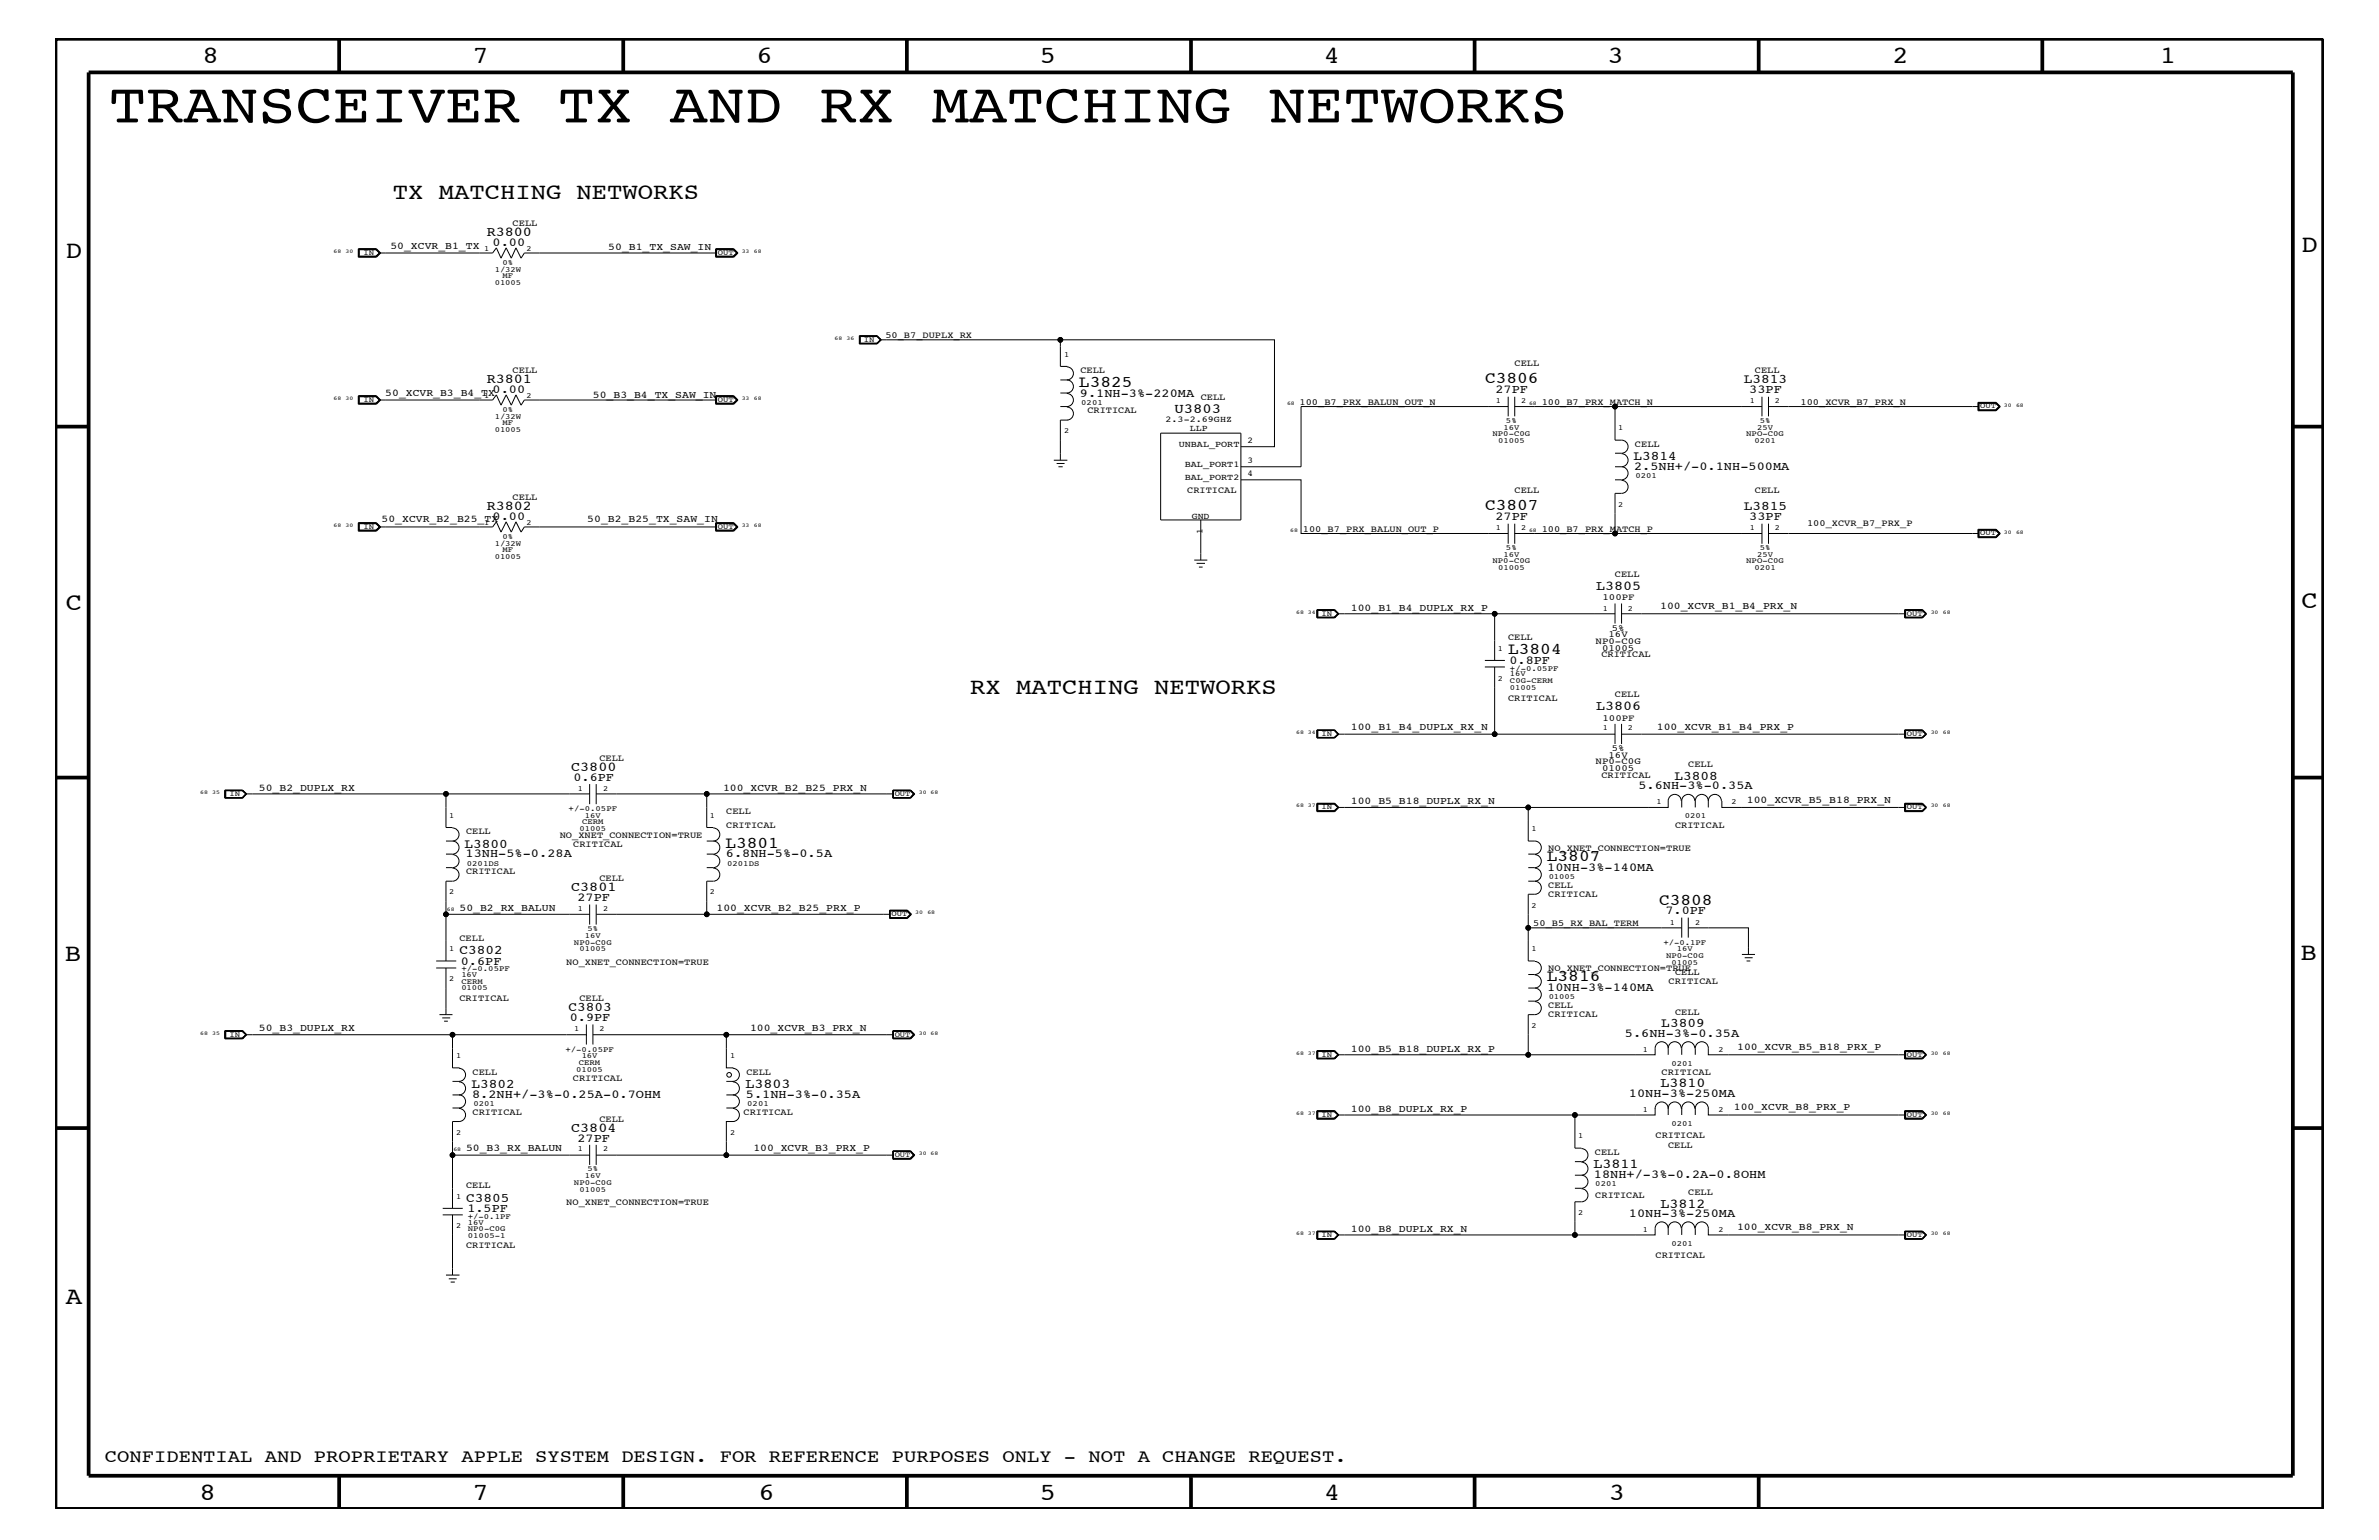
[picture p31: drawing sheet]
<svg xmlns="http://www.w3.org/2000/svg" width="432mm" height="279mm" viewBox="0 0 432 279" stroke-linecap="round" stroke-linejoin="round" font-family="sans-serif">
<defs><g id="words">
<text font-size="10.2" x="19.7" y="22.2">TRANSCEIVER TX AND RX MATCHING NETWORKS</text>
<g font-size="4.5">
<text x="36.7" y="11.5">8</text>
<text x="85.8" y="11.5">7</text>
<text x="137.3" y="11.5">6</text>
<text x="188.7" y="11.5">5</text>
<text x="240.3" y="11.5">4</text>
<text x="291.8" y="11.5">3</text>
<text x="343.5" y="11.5">2</text>
<text x="392" y="11.5">1</text>
<text x="11.9" y="46.8">D</text>
<text x="417.8" y="45.7">D</text>
<text x="11.9" y="110.6">C</text>
<text x="417.7" y="110.4">C</text>
<text x="11.8" y="174.3">B</text>
<text x="417.6" y="174.2">B</text>
<text x="11.9" y="236.7">A</text>
<text x="36.2" y="272.1">8</text>
<text x="85.8" y="272.1">7</text>
<text x="137.7" y="272.1">6</text>
<text x="188.7" y="272.1">5</text>
<text x="240.4" y="272.1">4</text>
<text x="292" y="272.1">3</text>
</g>
<g font-size="4.1">
<text x="71.3" y="36.2">TX MATCHING NETWORKS</text>
<text x="176.1" y="125.9">RX MATCHING NETWORKS</text>
</g>
<text font-size="3.3" x="19" y="265.2">CONFIDENTIAL AND PROPRIETARY APPLE SYSTEM DESIGN. FOR REFERENCE PURPOSES ONLY - NOT A CHANGE REQUEST.</text>
<g font-size="3">
<text x="195.8" y="70.1">L3825</text>
<text x="269.5" y="69.5">C3806</text>
<text x="269.5" y="92.6">C3807</text>
<text x="273.7" y="118.6">L3804</text>
<text x="131.7" y="153.8">L3801</text>
<text x="280.8" y="156.2">L3807</text>
<text x="301.1" y="164.1">C3808</text>
<text x="280.8" y="178">L3816</text>
</g>
<g font-size="2.5">
<text x="88.3" y="42.9">R3800</text>
<text x="88.3" y="69.5">R3801</text>
<text x="213.2" y="74.9">U3803</text>
<text x="88.3" y="92.6">R3802</text>
<text x="289.7" y="107.1">L3805</text>
<text x="289.7" y="128.9">L3806</text>
<text x="103.7" y="139.8">C3800</text>
<text x="103.7" y="161.7">C3801</text>
<text x="135.3" y="197.4">L3803</text>
<text x="301.4" y="197.3">L3810</text>
<text x="103.7" y="205.3">C3804</text>
<text x="289.2" y="211.9">L3811</text>
<text x="301.4" y="219.1">L3812</text>
</g>
<g font-size="2.4">
<text x="316.5" y="69.5">L3813</text>
<text x="296.5" y="83.5">L3814</text>
<text x="316.5" y="92.6">L3815</text>
<text x="303.9" y="141.5">L3808</text>
<text x="84.3" y="153.8">L3800</text>
<text x="83.4" y="173.2">C3802</text>
<text x="103.2" y="183.5">C3803</text>
<text x="301.5" y="186.4">L3809</text>
<text x="85.6" y="197.4">L3802</text>
<text x="84.6" y="218">C3805</text>
</g>
<g font-size="2.2">
<text x="89.4" y="44.6">0.00</text>
<text x="89.4" y="71.2">0.00</text>
<text x="196" y="72">9.1NH-3%-220MA</text>
<text x="271.4" y="71.3">27PF</text>
<text x="317.5" y="71.3">33PF</text>
<text x="296.6" y="85.3">2.5NH+/-0.1NH-500MA</text>
<text x="89.4" y="94.3">0.00</text>
<text x="271.4" y="94.3">27PF</text>
<text x="317.5" y="94.3">33PF</text>
<text x="274" y="120.4">0.8PF</text>
<text x="104.1" y="141.7">0.6PF</text>
<text x="297.4" y="143.2">5.6NH-3%-0.35A</text>
<text x="84.5" y="155.6">13NH-5%-0.28A</text>
<text x="131.7" y="155.6">6.8NH-5%-0.5A</text>
<text x="280.8" y="158">10NH-3%-140MA</text>
<text x="104.8" y="163.5">27PF</text>
<text x="302.3" y="165.9">7.0PF</text>
<text x="83.7" y="175">0.6PF</text>
<text x="280.8" y="179.9">10NH-3%-140MA</text>
<text x="103.4" y="185.3">0.9PF</text>
<text x="294.9" y="188.1">5.6NH-3%-0.35A</text>
<text x="85.7" y="199.2">8.2NH+/-3%-0.25A-0.7OHM</text>
<text x="135.4" y="199.2">5.1NH-3%-0.35A</text>
<text x="295.7" y="199">10NH-3%-250MA</text>
<text x="104.8" y="207.1">27PF</text>
<text x="289.3" y="213.8">18NH+/-3%-0.2A-0.8OHM</text>
<text x="84.8" y="219.8">1.5PF</text>
<text x="295.7" y="220.8">10NH-3%-250MA</text>
</g>
<g font-size="1.9">
<text x="70.9" y="45.2">50_XCVR_B1_TX</text>
<text x="110.4" y="45.4">50_B1_TX_SAW_IN</text>
<text x="69.9" y="71.9">50_XCVR_B3_B4_TX</text>
<text x="107.6" y="72.2">50_B3_B4_TX_SAW_IN</text>
<text x="69.3" y="94.8">50_XCVR_B2_B25_TX</text>
<text x="106.6" y="94.7">50_B2_B25_TX_SAW_IN</text>
<text x="245.2" y="110.8">100_B1_B4_DUPLX_RX_P</text>
<text x="301.3" y="110.5">100_XCVR_B1_B4_PRX_N</text>
<text x="245.2" y="132.5">100_B1_B4_DUPLX_RX_N</text>
<text x="300.7" y="132.4">100_XCVR_B1_B4_PRX_P</text>
<text x="47" y="143.5">50_B2_DUPLX_RX</text>
<text x="131.2" y="143.5">100_XCVR_B2_B25_PRX_N</text>
<text x="245.2" y="145.9">100_B5_B18_DUPLX_RX_N</text>
<text x="317.1" y="145.7">100_XCVR_B5_B18_PRX_N</text>
<text x="83.4" y="165.3">50_B2_RX_BALUN</text>
<text x="130" y="165.3">100_XCVR_B2_B25_PRX_P</text>
<text x="47" y="187.1">50_B3_DUPLX_RX</text>
<text x="136.1" y="187.1">100_XCVR_B3_PRX_N</text>
<text x="245.2" y="190.8">100_B5_B18_DUPLX_RX_P</text>
<text x="315.3" y="190.5">100_XCVR_B5_B18_PRX_P</text>
<text x="245.2" y="201.7">100_B8_DUPLX_RX_P</text>
<text x="314.7" y="201.4">100_XCVR_B8_PRX_P</text>
<text x="84.6" y="208.9">50_B3_RX_BALUN</text>
<text x="136.7" y="208.9">100_XCVR_B3_PRX_P</text>
<text x="245.2" y="223.5">100_B8_DUPLX_RX_N</text>
<text x="315.3" y="223.2">100_XCVR_B8_PRX_N</text>
</g>
<g font-size="1.7">
<text x="93" y="41">CELL</text>
<text x="160.7" y="61.4">50_B7_DUPLX_RX</text>
<text x="93" y="67.7">CELL</text>
<text x="196.1" y="67.7">CELL</text>
<text x="274.9" y="66.5">CELL</text>
<text x="318.5" y="67.7">CELL</text>
<text x="197.4" y="75">CRITICAL</text>
<text x="217.9" y="72.6">CELL</text>
<text x="235.9" y="73.5">100_B7_PRX_BALUN_OUT_N</text>
<text x="279.8" y="73.5">100_B7_PRX_MATCH_N</text>
<text x="326.8" y="73.5">100_XCVR_B7_PRX_N</text>
<text x="296.8" y="81.1">CELL</text>
<text x="215.5" y="89.5">CRITICAL</text>
<text x="274.9" y="89.5">CELL</text>
<text x="318.5" y="89.5">CELL</text>
<text x="93" y="90.7">CELL</text>
<text x="328" y="95.4">100_XCVR_B7_PRX_P</text>
<text x="236.5" y="96.5">100_B7_PRX_BALUN_OUT_P</text>
<text x="279.8" y="96.5">100_B7_PRX_MATCH_P</text>
<text x="293.1" y="104.7">CELL</text>
<text x="290.9" y="108.9">100PF</text>
<text x="273.7" y="116.2">CELL</text>
<text x="289.6" y="116.8">NP0-C0G</text>
<text x="290.7" y="119.2">CRITICAL</text>
<text x="290.8" y="118.1">01005</text>
<text x="292" y="115.6">16V</text>
<text x="292.6" y="114.4">5%</text>
<text x="273.7" y="127.1">CRITICAL</text>
<text x="290.9" y="130.8">100PF</text>
<text x="293.1" y="126.5">CELL</text>
<text x="292" y="137.4">16V</text>
<text x="292.6" y="136.2">5%</text>
<text x="108.8" y="138">CELL</text>
<text x="289.6" y="138.6">NP0-C0G</text>
<text x="290.7" y="141.1">CRITICAL</text>
<text x="290.8" y="139.8">01005</text>
<text x="306.4" y="139.2">CELL</text>
<text x="131.8" y="147.7">CELL</text>
<text x="84.6" y="151.3">CELL</text>
<text x="101.6" y="152">NO_XNET_CONNECTION=TRUE</text>
<text x="104.1" y="153.7">CRITICAL</text>
<text x="131.8" y="150.1">CRITICAL</text>
<text x="281" y="154.4">NO_XNET_CONNECTION=TRUE</text>
<text x="304" y="150.1">CRITICAL</text>
<text x="84.6" y="158.6">CRITICAL</text>
<text x="108.8" y="159.9">CELL</text>
<text x="281" y="161.1">CELL</text>
<text x="281" y="162.8">CRITICAL</text>
<text x="83.4" y="170.7">CELL</text>
<text x="278.3" y="168.1">50_B5_RX_BAL_TERM</text>
<text x="102.8" y="175">NO_XNET_CONNECTION=TRUE</text>
<text x="281" y="176.2">NO_XNET_CONNECTION=TRUE</text>
<text x="302.9" y="178.5">CRITICAL</text>
<text x="304" y="176.8">CELL</text>
<text x="83.4" y="181.6">CRITICAL</text>
<text x="105.2" y="181.6">CELL</text>
<text x="281" y="182.9">CELL</text>
<text x="281" y="184.6">CRITICAL</text>
<text x="304" y="184.1">CELL</text>
<text x="85.8" y="195">CELL</text>
<text x="104" y="196.2">CRITICAL</text>
<text x="135.5" y="195">CELL</text>
<text x="301.6" y="195">CRITICAL</text>
<text x="85.8" y="202.3">CRITICAL</text>
<text x="108.8" y="203.5">CELL</text>
<text x="135" y="202.2">CRITICAL</text>
<text x="289.5" y="209.6">CELL</text>
<text x="300.5" y="206.4">CRITICAL</text>
<text x="302.8" y="208.3">CELL</text>
<text x="84.6" y="215.6">CELL</text>
<text x="102.8" y="218.6">NO_XNET_CONNECTION=TRUE</text>
<text x="289.6" y="217.4">CRITICAL</text>
<text x="306.4" y="216.9">CELL</text>
<text x="84.6" y="226.5">CRITICAL</text>
<text x="300.5" y="228.2">CRITICAL</text>
</g>
<g font-size="1.6">
<text x="211.5" y="76.6">2.3-2.69GHZ</text>
<text x="214" y="81.1">UNBAL_PORT</text>
<text x="216" y="78.2">LLP</text>
<text x="226.4" y="83.9">3</text>
<text x="226.4" y="80.3">2</text>
<text x="215.1" y="87.1">BAL_PORT2</text>
<text x="215.1" y="84.7">BAL_PORT1</text>
<text x="226.4" y="86.4">4</text>
<text x="216.3" y="94.2">GND</text>
<text x="218.3" y="96.9" transform="rotate(-90 218.3 96.9)">1</text>
</g>
<g font-size="1.4">
<text x="66" y="46.3">IN</text>
<text x="87.9" y="45.5">1</text>
<text x="95.6" y="45.5">2</text>
<text x="130.3" y="46.3">OUT</text>
<text x="89.8" y="49.3">1/32W</text>
<text x="89.8" y="51.7">01005</text>
<text x="91.2" y="48">0%</text>
<text x="91.2" y="50.5">MF</text>
<text x="156.8" y="62">IN</text>
<text x="193.1" y="64.7">1</text>
<text x="66" y="72.9">IN</text>
<text x="87.9" y="72.2">1</text>
<text x="89.8" y="76">1/32W</text>
<text x="91.2" y="74.7">0%</text>
<text x="91.2" y="77.2">MF</text>
<text x="95.6" y="72.2">2</text>
<text x="130.3" y="72.9">OUT</text>
<text x="196.3" y="73.4">0201</text>
<text x="271.5" y="73.2">1</text>
<text x="273.3" y="76.8">5%</text>
<text x="276.1" y="73.2">2</text>
<text x="317.6" y="73.2">1</text>
<text x="319.4" y="76.8">5%</text>
<text x="322.2" y="73.2">2</text>
<text x="359.4" y="74.1">OUT</text>
<text x="89.8" y="78.3">01005</text>
<text x="193.1" y="78.6">2</text>
<text x="270.9" y="79.2">NP0-C0G</text>
<text x="271.9" y="80.5">01005</text>
<text x="272.9" y="78">16V</text>
<text x="293.7" y="78">1</text>
<text x="316.9" y="79.2">NPO-C0G</text>
<text x="318.4" y="80.5">0201</text>
<text x="318.9" y="78">25V</text>
<text x="296.8" y="86.7">0201</text>
<text x="66" y="96">IN</text>
<text x="87.9" y="95.2">1</text>
<text x="95.6" y="95.2">2</text>
<text x="130.3" y="96">OUT</text>
<text x="293.7" y="92">2</text>
<text x="89.8" y="99">1/32W</text>
<text x="89.8" y="101.4">01005</text>
<text x="91.2" y="97.7">0%</text>
<text x="91.2" y="100.2">MF</text>
<text x="271.5" y="96.2">1</text>
<text x="272.9" y="101">16V</text>
<text x="273.3" y="99.9">5%</text>
<text x="276.1" y="96.2">2</text>
<text x="317.6" y="96.2">1</text>
<text x="318.9" y="101">25V</text>
<text x="319.4" y="99.9">5%</text>
<text x="322.2" y="96.2">2</text>
<text x="359.4" y="97.1">OUT</text>
<text x="270.9" y="102.2">NP0-C0G</text>
<text x="271.9" y="103.5">01005</text>
<text x="316.9" y="102.2">NPO-C0G</text>
<text x="318.4" y="103.5">0201</text>
<text x="239.9" y="111.7">IN</text>
<text x="290.9" y="110.8">1</text>
<text x="295.5" y="110.8">2</text>
<text x="346.1" y="111.7">OUT</text>
<text x="271.9" y="118.1">1</text>
<text x="271.9" y="123.5">2</text>
<text x="274.1" y="122.7">16V</text>
<text x="274.1" y="125.2">01005</text>
<text x="274.1" y="124">C0G-CERM</text>
<text x="274.1" y="121.7">+/-0.05PF</text>
<text x="239.9" y="133.5">IN</text>
<text x="290.9" y="132.5">1</text>
<text x="295.5" y="132.5">2</text>
<text x="346.1" y="133.5">OUT</text>
<text x="104.9" y="143.5">1</text>
<text x="109.5" y="143.5">2</text>
<text x="41.7" y="144.5">IN</text>
<text x="81.5" y="148.4">1</text>
<text x="103.2" y="147.1">+/-0.05PF</text>
<text x="105.7" y="149.5">CERM</text>
<text x="106.2" y="148.4">16V</text>
<text x="128.9" y="148.4">1</text>
<text x="162.4" y="144.5">OUT</text>
<text x="239.9" y="146.8">IN</text>
<text x="300.7" y="145.9">1</text>
<text x="305.8" y="148.4">0201</text>
<text x="314.3" y="145.9">2</text>
<text x="346.1" y="146.8">OUT</text>
<text x="105.2" y="150.7">01005</text>
<text x="278" y="150.7">1</text>
<text x="84.8" y="157.1">0201DS</text>
<text x="132" y="157.1">0201DS</text>
<text x="281.1" y="159.5">01005</text>
<text x="81.5" y="162.2">2</text>
<text x="104.9" y="165.3">1</text>
<text x="109.5" y="165.3">2</text>
<text x="128.9" y="162.2">2</text>
<text x="161.8" y="166.2">OUT</text>
<text x="278" y="164.7">2</text>
<text x="303.1" y="167.8">1</text>
<text x="307.7" y="167.8">2</text>
<text x="81.5" y="172.6">1</text>
<text x="104.2" y="171.4">NP0-C0G</text>
<text x="105.2" y="172.6">01005</text>
<text x="106.2" y="170.1">16V</text>
<text x="106.6" y="168.9">5%</text>
<text x="278" y="172.6">1</text>
<text x="301.9" y="171.4">+/-0.1PF</text>
<text x="302.4" y="173.8">NP0-C0G</text>
<text x="304.4" y="172.6">16V</text>
<text x="81.5" y="178">2</text>
<text x="83.7" y="179.7">01005</text>
<text x="83.7" y="177.3">16V</text>
<text x="83.7" y="178.5">CERM</text>
<text x="83.7" y="176.2">+/-0.05PF</text>
<text x="303.4" y="175">01005</text>
<text x="281.1" y="181.3">01005</text>
<text x="41.7" y="188.1">IN</text>
<text x="82.8" y="192">1</text>
<text x="102.6" y="190.8">+/-0.05PF</text>
<text x="104.2" y="187.1">1</text>
<text x="105.6" y="192">16V</text>
<text x="108.8" y="187.1">2</text>
<text x="132.5" y="192">1</text>
<text x="162.4" y="188.1">OUT</text>
<text x="239.9" y="191.7">IN</text>
<text x="278" y="186.5">2</text>
<text x="298.2" y="190.8">1</text>
<text x="311.9" y="190.8">2</text>
<text x="346.1" y="191.7">OUT</text>
<text x="104.6" y="194.4">01005</text>
<text x="105.1" y="193.2">CERM</text>
<text x="303.4" y="193.3">0201</text>
<text x="85.9" y="200.7">0201</text>
<text x="135.6" y="200.7">0201</text>
<text x="239.9" y="202.6">IN</text>
<text x="298.2" y="201.7">1</text>
<text x="311.9" y="201.7">2</text>
<text x="346.1" y="202.6">OUT</text>
<text x="82.8" y="205.9">2</text>
<text x="104.9" y="208.9">1</text>
<text x="109.5" y="208.9">2</text>
<text x="132.5" y="205.9">2</text>
<text x="162.4" y="209.9">OUT</text>
<text x="286.4" y="206.5">1</text>
<text x="303.4" y="204.2">0201</text>
<text x="104.2" y="215">NP0-C0G</text>
<text x="106.2" y="213.8">16V</text>
<text x="106.6" y="212.5">5%</text>
<text x="289.6" y="215.3">0201</text>
<text x="82.8" y="217.5">1</text>
<text x="84.9" y="221.1">+/-0.1PF</text>
<text x="105.2" y="216.2">01005</text>
<text x="286.4" y="220.4">2</text>
<text x="82.8" y="222.9">2</text>
<text x="84.9" y="222.2">16V</text>
<text x="84.9" y="223.4">NP0-C0G</text>
<text x="84.9" y="224.6">01005-1</text>
<text x="239.9" y="224.5">IN</text>
<text x="298.2" y="223.5">1</text>
<text x="303.4" y="226">0201</text>
<text x="311.9" y="223.5">2</text>
<text x="346.1" y="224.5">OUT</text>
</g>
<g font-size="1">
<text x="60.5" y="45.9">68</text>
<text x="62.7" y="45.9">30</text>
<text x="134.6" y="45.9">33</text>
<text x="136.8" y="45.9">68</text>
<text x="151.5" y="61.7">68</text>
<text x="153.7" y="61.7">36</text>
<text x="60.5" y="72.6">68</text>
<text x="62.7" y="72.6">30</text>
<text x="134.6" y="72.6">33</text>
<text x="136.8" y="72.6">68</text>
<text x="233.6" y="73.5">68</text>
<text x="277.5" y="73.5">68</text>
<text x="363.7" y="73.8">30</text>
<text x="365.9" y="73.8">68</text>
<text x="60.5" y="95.6">68</text>
<text x="62.7" y="95.6">30</text>
<text x="134.6" y="95.6">33</text>
<text x="136.8" y="95.6">68</text>
<text x="234.2" y="96.5">68</text>
<text x="277.5" y="96.5">68</text>
<text x="363.7" y="96.8">30</text>
<text x="365.9" y="96.8">68</text>
<text x="235.3" y="111.4">68 34</text>
<text x="350.4" y="111.4">30</text>
<text x="352.6" y="111.4">68</text>
<text x="235.3" y="133.2">68 34</text>
<text x="350.4" y="133.2">30</text>
<text x="352.6" y="133.2">68</text>
<text x="36.3" y="144">68</text>
<text x="38.5" y="144">35</text>
<text x="166.8" y="144">30 68</text>
<text x="235.3" y="146.5">68 37</text>
<text x="350.4" y="146.5">30</text>
<text x="352.6" y="146.5">68</text>
<text x="81.1" y="165.3">68</text>
<text x="166.1" y="165.9">30</text>
<text x="168.3" y="165.9">68</text>
<text x="36.3" y="187.7">68</text>
<text x="38.5" y="187.7">35</text>
<text x="166.8" y="187.7">30 68</text>
<text x="235.3" y="191.4">68 37</text>
<text x="350.4" y="191.4">30</text>
<text x="352.6" y="191.4">68</text>
<text x="235.3" y="202.3">68 37</text>
<text x="350.4" y="202.3">30</text>
<text x="352.6" y="202.3">68</text>
<text x="82.3" y="208.9">68</text>
<text x="166.8" y="209.6">30 68</text>
<text x="235.3" y="224.1">68 37</text>
<text x="350.4" y="224.1">30</text>
<text x="352.6" y="224.1">68</text>
</g>
</g></defs>
<g fill="none" stroke="#000" stroke-width=".18">
<path d="M65 45.1h3.3l.8 .8-.8 .8h-3.3zM65.1 45.1v1.5h3.1l.8-.7-.8-.8M65.1 46.5h3.1M65.1 45.2h3.1l.7 .7-.7 .6M68.8 45.9h20.6l.7-.9 .8 1.8 1-1.8 .9 1.8 .8-1.8 1 1.8 .6-.9h34.9M68.8 45.9l-.6-.6h-3v1.2M68.8 45.9l-.6 .6M129.9 45.1h3.3l.8 .8-.8 .8h-3.3zM130 45.2h3.1l.7 .7-.7 .6M130 46.5h3.1M130 45.1v1.5h3.1l.8-.7-.8-.8M130.1 46.5v-1.2h3l.6 .6-.6 .6"/>
<path d="M65 71.8h3.3l.8 .8-.8 .7h-3.3zM65.1 73.2h3.1M65.1 71.9h3.1l.7 .7-.7 .6M68.2 71.8l.8 .8-.8 .7h-3.1v-1.5M68.8 72.6h20.6l.7-1 .8 1.9 1-1.9 .9 1.9 .8-1.9 1 1.9 .6-.9h34.9M68.8 72.6l-.6-.6h-3v1.2M68.8 72.6l-.6 .6M129.9 71.8h3.3l.8 .8-.8 .7h-3.3zM130 71.9h3.1l.7 .7-.7 .6M130 73.2h3.1M133.1 71.8l.8 .8-.8 .7h-3.1v-1.5M133.1 73.2l.6-.6-.6-.6h-3v1.2"/>
<path d="M156 60.9h3.2l.7 .8-.7 .7h-3.2zM156.1 61.1h3.1l.6 .6-.6 .5h-3.1zM159.2 61l.7 .7M159.2 61l.7 .7-.7 .6M159.2 61h-3.1v1.3h3.1M159.8 61.7h32.7M159.9 61.7l-.7 .6M192.5 68.9h1.2M192.5 71.3h1.2M192.5 73.8h1.2M193.6 71.4a1.19 1.19 0 0 1 1.2 1.2 1.19 1.19 0 0 1-1.1 1.2M193.6 66.6a1.19 1.19 0 0 1 1.2 1.1 1.19 1.19 0 0 1-1.1 1.2 1.19 1.19 0 0 1 1.1 1.2 1.19 1.19 0 0 1-1.1 1.2"/>
<path d="M193.6 73.8a1.19 1.19 0 0 1 1.2 1.2 1.19 1.19 0 0 1-1.1 1.2M193.7 66.5h-1.2v-4.8h38.8v19.3h-6.1M193.7 76.2h-1.2v7.3M210.7 78.6h14.5v15.7h-14.5zM273.7 72v3.5M273.7 73.8h-37.6v10.9h-10.9M274.9 73.8h18.2M274.9 72v3.5M319.8 72v3.5M319.8 73.8h-26.7v6.1h1.2a1.19 1.19 0 0 1 1.2 1.1 1.19 1.19 0 0 1-1.2 1.2M321 73.8h38.2M321 72v3.5"/>
<path d="M359 73h3.3l.8 .8-.8 .7h-3.3zM359.1 73.1h3.2l.7 .7-.7 .6h-3.2zM359.2 73.2h3l.6 .6-.6 .6h-3M359.2 73.1v1.3M362.2 73.1l.7 .7-.7 .6M65 94.8h3.3l.8 .8-.8 .8h-3.3zM65.1 96.2h3.1M65.1 94.9h3.1l.7 .7-.7 .6M68.2 94.8l.8 .8-.8 .7h-3.1v-1.5M68.8 95.6h20.6l.7-.9 .8 1.8 1-1.8 .9 1.8 .8-1.8 1 1.8 .6-.9h34.9M68.8 95.6l-.6-.6h-3v1.2M68.8 95.6l-.6 .6"/>
<path d="M129.9 94.8h3.3l.8 .8-.8 .8h-3.3zM130 94.9h3.1l.7 .7-.7 .6M130 96.2h3.1M133.1 94.8l.8 .8-.8 .7h-3.1v-1.5M133.1 96.2l.6-.6-.6-.6h-3v1.2M191.3 83.5h2.4M191.8 84.1h1.4M192.1 84.7h.8M217.9 94.3v7.3M225.2 87.1h10.9v9.7h37.6M273.7 95v3.7M274.9 96.8h18.2"/>
<path d="M274.9 95v3.7M293.1 84.7h1.2a1.19 1.19 0 0 1 1.2 1.2 1.19 1.19 0 0 1-1.2 1.2M293.1 87.1h1.2M293.1 82.2h1.2M294.3 82.3a1.19 1.19 0 0 1 1.2 1.2 1.19 1.19 0 0 1-1.2 1.2M294.3 87.1a1.19 1.19 0 0 1 1.2 1.2 1.19 1.19 0 0 1-1.2 1.2M294.3 89.5h-1.2v7.3h26.7M319.8 95v3.7M321 96.8h38.2M321 95v3.7M359 96h3.3l.8 .8-.8 .8h-3.3zM359.1 96.1h3.2l.7 .7-.7 .7h-3.2z"/>
<path d="M359.2 96.2h3l.6 .6-.6 .6h-3M359.2 96.1v1.4M362.2 96.1l.7 .7-.7 .7M216.8 101.6h2.3M217.2 102.2h1.5M217.6 102.9h.7M239 110.6h3.2l.8 .8-.8 .7h-3.2zM239 112h3.2M239 110.7h3.2M239.1 110.7v1.3M239.2 110.8h3l.6 .6-.6 .5h-3zM242.2 110.7l.7 .7-.7 .6"/>
<path d="M242.2 110.7l.6 .7M242.8 111.4h28.5M242.8 111.4l-.6 .6M269.5 119.8h3.7M293.1 111.4h-21.8v8.4M293.1 109.5v3.6M294.3 109.5v3.6M294.3 111.4h51.6M345.7 110.6h3.2l.8 .8-.8 .7h-3.2zM345.7 110.7h3.2M345.7 112h3.2M345.8 110.7v1.3"/>
<path d="M345.9 110.8h2.9l.7 .6-.7 .5h-2.9zM348.9 110.7l.7 .7-.7 .6M348.9 110.7l.6 .7M349.5 111.4l-.6 .6M239.1 132.5h3.1l.6 .7-.6 .6h-3.1zM239.2 132.5v1.3M242.2 132.5l.6 .7M242.2 132.4l.8 .8-.8 .7M242.2 132.4l.7 .8-.7 .7M242.2 132.4h-3.2v1.5h3.2M242.8 133.2h50.3M242.8 133.2l-.6 .6"/>
<path d="M269.5 121h3.7M271.3 121v12.2M293.1 131.3v3.7M294.3 131.3v3.7M294.3 133.2h51.6M345.8 132.5h3.1l.6 .7-.6 .6h-3.1zM345.9 132.5v1.3M348.8 132.5l.7 .7M348.9 132.4l.7 .8-.7 .7M348.9 132.4h-3.2v1.5h3.2M348.9 132.4l.8 .8-.8 .7M349.5 133.2l-.7 .6"/>
<path d="M40.9 143.4h3.1l.6 .6-.6 .7h-3.1zM41 143.4v1.3M43.9 143.4l.7 .6M44 143.4l.8 .6-.8 .8M44 143.4l.7 .6-.7 .8M44 143.4h-3.2v1.4h3.2M44.6 144h36.3v6.1h1.2M44.6 144l-.7 .7M80.9 152.6h1.2M80.9 144h26.1M82.1 155a1.19 1.19 0 0 1 1.2 1.2 1.19 1.19 0 0 1-1.1 1.2h-1.3M82.1 150.2a1.19 1.19 0 0 1 1.2 1.2 1.19 1.19 0 0 1-1.1 1.2"/>
<path d="M82.1 152.6a1.19 1.19 0 0 1 1.2 1.2 1.19 1.19 0 0 1-1.1 1.2h-1.3M82.1 157.5a1.19 1.19 0 0 1 1.2 1.2 1.19 1.19 0 0 1-1.1 1.2h-1.3v6M107 142.3v3.6M108.2 144h53.9M108.2 142.3v3.6M128.3 152.6h1.2a1.19 1.19 0 0 1 1.1 1.2 1.19 1.19 0 0 1-1.1 1.2M128.3 155h1.2M128.3 157.4h1.2M128.3 144v6.1h1.2M129.5 155a1.19 1.19 0 0 1 1.1 1.2 1.19 1.19 0 0 1-1.1 1.2M129.5 150.2a1.19 1.19 0 0 1 1.1 1.2 1.19 1.19 0 0 1-1.1 1.2M129.5 157.5a1.19 1.19 0 0 1 1.1 1.2 1.19 1.19 0 0 1-1.1 1.2"/>
<path d="M129.5 159.9h-1.2v6M162.1 143.4h3.2l.6 .6-.6 .7h-3.2zM165.2 143.4l.6 .6-.6 .7M165.3 143.4l.7 .6-.7 .8M165.3 143.4h-3.2v1.4h3.2M239 145.7h3.2l.8 .8-.8 .8h-3.2zM239 147.2h3.2M239 145.8h3.2M239.1 145.8v1.4M239.2 145.9h3l.6 .6-.6 .6h-3zM242.2 145.8l.7 .7-.7 .7M242.2 145.8l.6 .7"/>
<path d="M242.8 146.5h34.6M242.8 146.5l-.6 .7M277.4 159.9h1.2a1.19 1.19 0 0 1 1.2 1.1 1.19 1.19 0 0 1-1.2 1.2M277.4 155h1.2M277.4 157.4h1.2M278.6 157.5a1.19 1.19 0 0 1 1.2 1.2 1.19 1.19 0 0 1-1.2 1.2M278.6 155a1.19 1.19 0 0 1 1.2 1.2 1.19 1.19 0 0 1-1.2 1.2M305.2 145.3a1.19 1.19 0 0 0-1.2-1.2 1.19 1.19 0 0 0-1.2 1.2v1.2h-25.4v6.1h1.2a1.19 1.19 0 0 1 1.2 1.2 1.19 1.19 0 0 1-1.2 1.2M307.6 145.3a1.19 1.19 0 0 0-1.2-1.2 1.19 1.19 0 0 0-1.2 1.2v1.2M310.1 145.3a1.19 1.19 0 0 1 1.2-1.2 1.19 1.19 0 0 1 1.1 1.2M310.1 145.3a1.19 1.19 0 0 0-1.2-1.2 1.19 1.19 0 0 0-1.2 1.2v1.2M310.1 145.3v1.2"/>
<path d="M312.5 145.3v1.2h33.4M345.7 145.7h3.2l.8 .8-.8 .8h-3.2zM345.7 145.8h3.2M345.7 147.2h3.2M345.8 145.8v1.4M345.9 145.9h2.9l.7 .6-.7 .6h-2.9zM348.9 145.8l.7 .7-.7 .7M348.9 145.8l.6 .7M349.5 146.5l-.6 .7M79.2 175.6h3.6M79.2 174.4h3.6M80.9 175.6v8.5"/>
<path d="M107 165.9h-26.1v8.5M107 164.1v3.6M108.2 165.9h53.4M108.2 164.1v3.6M161.5 165.1h3.2l.7 .8-.7 .7h-3.2zM161.5 165.2h3.2l.7 .7-.7 .7h-3.2M161.6 166.5h3M161.6 165.2v1.4M161.6 165.3h3l.6 .6-.6 .6M164.6 165.2l.7 .7-.7 .7M277.4 179.3h1.2a1.19 1.19 0 0 1 1.2 1.1 1.19 1.19 0 0 1-1.2 1.2M277.4 176.8h1.2"/>
<path d="M277.4 168.3h27.8M278.6 174.4a1.19 1.19 0 0 1 1.2 1.2 1.19 1.19 0 0 1-1.2 1.2M278.6 176.9a1.19 1.19 0 0 1 1.2 1.2 1.19 1.19 0 0 1-1.2 1.2M278.6 162.2h-1.2v12.2h1.2M305.2 166.5v3.6M306.4 166.5v3.6M306.4 168.3h11v4.9M316.2 173.2h2.3M316.7 173.8h1.4M317 174.4h.7M40.8 188.4h3.2M40.8 187h3.2l.8 .7-.8 .8h-3.2z"/>
<path d="M40.8 187.1h3.2M40.9 187.1v1.3M41 187.1h2.9l.7 .6-.7 .6h-2.9zM44 187.1l.7 .6-.7 .7M44 187.1l.6 .6M44.6 187.7h37.5M44.6 187.7l-.6 .7M79.8 184.1h2.3M80.3 184.7h1.4M80.6 185.3h.7M82.1 198.7h1.3M82.1 196.2h1.3"/>
<path d="M83.3 198.7a1.19 1.19 0 0 1 1.2 1.1 1.19 1.19 0 0 1-1.2 1.2M83.3 193.8a1.19 1.19 0 0 1 1.2 1.2 1.19 1.19 0 0 1-1.2 1.2M83.3 196.3a1.19 1.19 0 0 1 1.2 1.2 1.19 1.19 0 0 1-1.2 1.2M106.4 185.9v3.6M106.4 187.7h-24.3v6h1.3M107.6 187.7h24.2M107.6 185.9v3.6M131.8 198.7h1.3M131.8 196.2h1.3M133 196.3a1.19 1.19 0 0 1 1.2 1.2 1.19 1.19 0 0 1-1.2 1.2M133 193.8a1.19 1.19 0 0 1 1.2 1.2 1.19 1.19 0 0 1-1.2 1.2M133 198.7a1.19 1.19 0 0 1 1.2 1.1 1.19 1.19 0 0 1-1.2 1.2"/>
<path d="M162.1 188.4h3.2M162.1 187h3.2l.7 .7-.7 .8h-3.2zM162.1 187.1h3.2M162.1 187.1v1.3M162.1 187.7h-30.3v6h1.3M162.1 187.1h3.1l.6 .6-.6 .6h-3.1M165.3 187.1l.7 .6-.7 .7M165.3 187.1l.6 .6-.6 .7M239 190.6h3.2l.8 .8-.8 .7h-3.2zM239 192h3.2M239 190.7h3.2M239.1 190.7v1.3"/>
<path d="M239.2 190.8h3l.6 .6-.6 .6h-3zM242.2 190.7l.7 .7-.7 .6M242.2 190.7l.6 .7M242.8 191.4h34.6M242.8 191.4l-.6 .6M277.4 181.6h1.2M278.6 181.7a1.19 1.19 0 0 1 1.2 1.2 1.19 1.19 0 0 1-1.2 1.2M278.6 184.1h-1.2v7.3h23v-1.2a1.19 1.19 0 0 1 1.2-1.2 1.19 1.19 0 0 1 1.2 1.2M302.8 190.2v1.2M302.8 190.2a1.19 1.19 0 0 1 1.2-1.2 1.19 1.19 0 0 1 1.2 1.2M307.6 190.2a1.19 1.19 0 0 0-1.2-1.2 1.19 1.19 0 0 0-1.2 1.2v1.2M345.7 190.6h3.2l.8 .8-.8 .7h-3.2z"/>
<path d="M345.7 190.7h3.2M345.7 192h3.2M345.8 190.7v1.3M345.9 190.8h2.9l.7 .6-.7 .6h-2.9zM345.9 191.4h-35.8v-1.2a1.19 1.19 0 0 0-1.2-1.2 1.19 1.19 0 0 0-1.2 1.2v1.2M348.9 190.7l.7 .7-.7 .6M348.9 190.7l.6 .7M349.5 191.4l-.6 .6M80.4 219.2h3.6M82.1 201h1.3M83.3 201.1a1.19 1.19 0 0 1 1.2 1.2 1.19 1.19 0 0 1-1.2 1.2M83.4 203.5h-1.3v6.1"/>
<path d="M107 209.6h-24.9v9.6M107 207.7v3.7M108.2 209.6h23.6M108.2 207.7v3.7M131.8 201h1.3M133 201.1a1.19 1.19 0 0 1 1.2 1.2 1.19 1.19 0 0 1-1.2 1.2M133.1 203.5h-1.3v6.1h30.3M162.1 208.8h3.2l.7 .8-.7 .7h-3.2zM162.1 208.9h3.2l.6 .7-.6 .6h-3.2zM165.2 208.9l.6 .7-.6 .6M165.3 208.8l.7 .8-.7 .7h-3.2M239 201.5h3.2l.8 .8-.8 .8h-3.2z"/>
<path d="M239.1 201.6h3.1l.6 .7-.6 .6h-3.1zM242.2 201.5l.7 .8-.7 .7h-3.2M242.8 202.3h43.1M242.8 202.3l-.6-.6h-3v1.2M242.8 202.3l-.6 .6M285.9 213.2h1.1M287 215.7a1.19 1.19 0 0 1 1.2 1.2 1.19 1.19 0 0 1-1.2 1.1h-1.1v6.1h14.5v-1.2a1.19 1.19 0 0 1 1.2-1.2 1.19 1.19 0 0 1 1.2 1.2M287 213.2a1.19 1.19 0 0 1 1.2 1.2 1.19 1.19 0 0 1-1.1 1.2h-1.2M287 208.4a1.19 1.19 0 0 1 1.2 1.2 1.19 1.19 0 0 1-1.1 1.2h-1.2M287 210.8a1.19 1.19 0 0 1 1.2 1.2 1.19 1.19 0 0 1-1.1 1.2M300.4 201.1a1.19 1.19 0 0 1 1.2-1.2 1.19 1.19 0 0 1 1.2 1.2 1.19 1.19 0 0 1 1.2-1.2 1.19 1.19 0 0 1 1.2 1.2M300.4 201v1.3h-14.5v6h1.1"/>
<path d="M302.8 201v1.3M305.2 201.1a1.19 1.19 0 0 1 1.2-1.2 1.19 1.19 0 0 1 1.2 1.2M305.2 201v1.3M307.7 201v1.3M307.7 201.1a1.19 1.19 0 0 1 1.2-1.2 1.19 1.19 0 0 1 1.2 1.2M310.1 201v1.3h35.8M345.7 201.5h3.2l.8 .8-.8 .8h-3.2zM345.8 201.6h3.1l.6 .7-.6 .6h-3.1zM348.9 201.5l.7 .8-.7 .7h-3.2M349.5 202.3l-.7 .6M349.5 202.3l-.7-.6h-2.9v1.2M80.4 220.4h3.6"/>
<path d="M80.9 231.3h2.5M81.5 232h1.4M81.8 232.6h.8M82.1 220.4v10.9M239.1 223.5h3.1l.6 .6-.6 .6h-3.1zM239.2 223.5v1.2M242.2 223.5l.6 .6M242.2 223.4l.8 .7-.8 .7M242.2 223.4l.7 .7-.7 .7M242.2 223.4h-3.2v1.4h3.2M242.8 224.1h43.1M242.8 224.1l-.6 .6"/>
<path d="M302.8 222.9v1.2M302.8 222.9a1.19 1.19 0 0 1 1.2-1.2 1.19 1.19 0 0 1 1.2 1.2M307.6 222.9a1.19 1.19 0 0 0-1.2-1.2 1.19 1.19 0 0 0-1.2 1.2v1.2M345.8 223.5h3.1l.6 .6-.6 .6h-3.1zM345.9 223.5v1.2M345.9 224.1h-35.8v-1.2a1.19 1.19 0 0 0-1.2-1.2 1.19 1.19 0 0 0-1.2 1.2v1.2M348.8 223.5l.7 .6M348.9 223.4l.7 .7-.7 .7M348.9 223.4h-3.2v1.4h3.2M348.9 223.4l.8 .7-.8 .7M349.5 224.1l-.7 .6"/>
<circle cx="192.5" cy="61.7" r=".42"/>
<circle cx="293.1" cy="73.8" r=".42"/>
<circle cx="293.1" cy="96.8" r=".42"/>
<circle cx="271.3" cy="111.4" r=".42"/>
<circle cx="271.3" cy="133.2" r=".42"/>
<circle cx="80.9" cy="144" r=".42"/>
<circle cx="128.3" cy="144" r=".42"/>
<circle cx="277.4" cy="146.5" r=".42"/>
<circle cx="80.9" cy="165.9" r=".42"/>
<circle cx="128.3" cy="165.9" r=".42"/>
<circle cx="277.4" cy="168.3" r=".42"/>
<circle cx="82.1" cy="187.7" r=".42"/>
<circle cx="131.8" cy="187.7" r=".42"/>
<circle cx="132.3" cy="195" r=".42"/>
<circle cx="277.4" cy="191.4" r=".42"/>
<circle cx="82.1" cy="209.6" r=".42"/>
<circle cx="131.8" cy="209.6" r=".42"/>
<circle cx="285.9" cy="202.3" r=".42"/>
<circle cx="285.9" cy="224.1" r=".42"/>
</g>
<g fill="none" stroke="#000" stroke-width=".68" stroke-linecap="butt">
<path d="M10.1 7h411.6v266.8h-411.6zM16.1 13.1h400.1v254.6h-400.1zM61.6 7v6.1M113.1 7v6.1M164.6 7v6.1M216.2 7v6.1M267.6 7v6.1M319.2 7v6.1M370.7 7v6.1M10.1 77.4h6M416.2 77.4h5.5M10.1 141.1h6"/>
<path d="M416.2 141.1h5.5M10.1 204.7h6M416.2 204.7h5.5M61.6 267.7v6.1M113.1 267.7v6.1M164.6 267.7v6.1M216.2 268v5.8M267.6 267.7v6.1M319.2 267.7v6.1"/>
</g>
<g fill="#000">
<circle cx="192.4" cy="61.7" r=".42"/>
<circle cx="293.1" cy="73.8" r=".42"/>
<circle cx="293.1" cy="96.8" r=".42"/>
<circle cx="271.3" cy="111.4" r=".42"/>
<circle cx="271.3" cy="133.2" r=".42"/>
<circle cx="80.9" cy="144" r=".42"/>
<circle cx="128.3" cy="144" r=".42"/>
<circle cx="277.4" cy="146.5" r=".42"/>
<circle cx="80.9" cy="165.9" r=".42"/>
<circle cx="128.3" cy="165.9" r=".42"/>
<circle cx="277.4" cy="168.3" r=".42"/>
<circle cx="82.1" cy="187.7" r=".42"/>
<circle cx="131.8" cy="187.7" r=".42"/>
<circle cx="277.4" cy="191.4" r=".42"/>
<circle cx="82.1" cy="209.6" r=".42"/>
<circle cx="131.8" cy="209.6" r=".42"/>
<circle cx="285.8" cy="202.3" r=".42"/>
<circle cx="285.8" cy="224.1" r=".42"/>
</g>
<use href="#words"/>
</svg>
